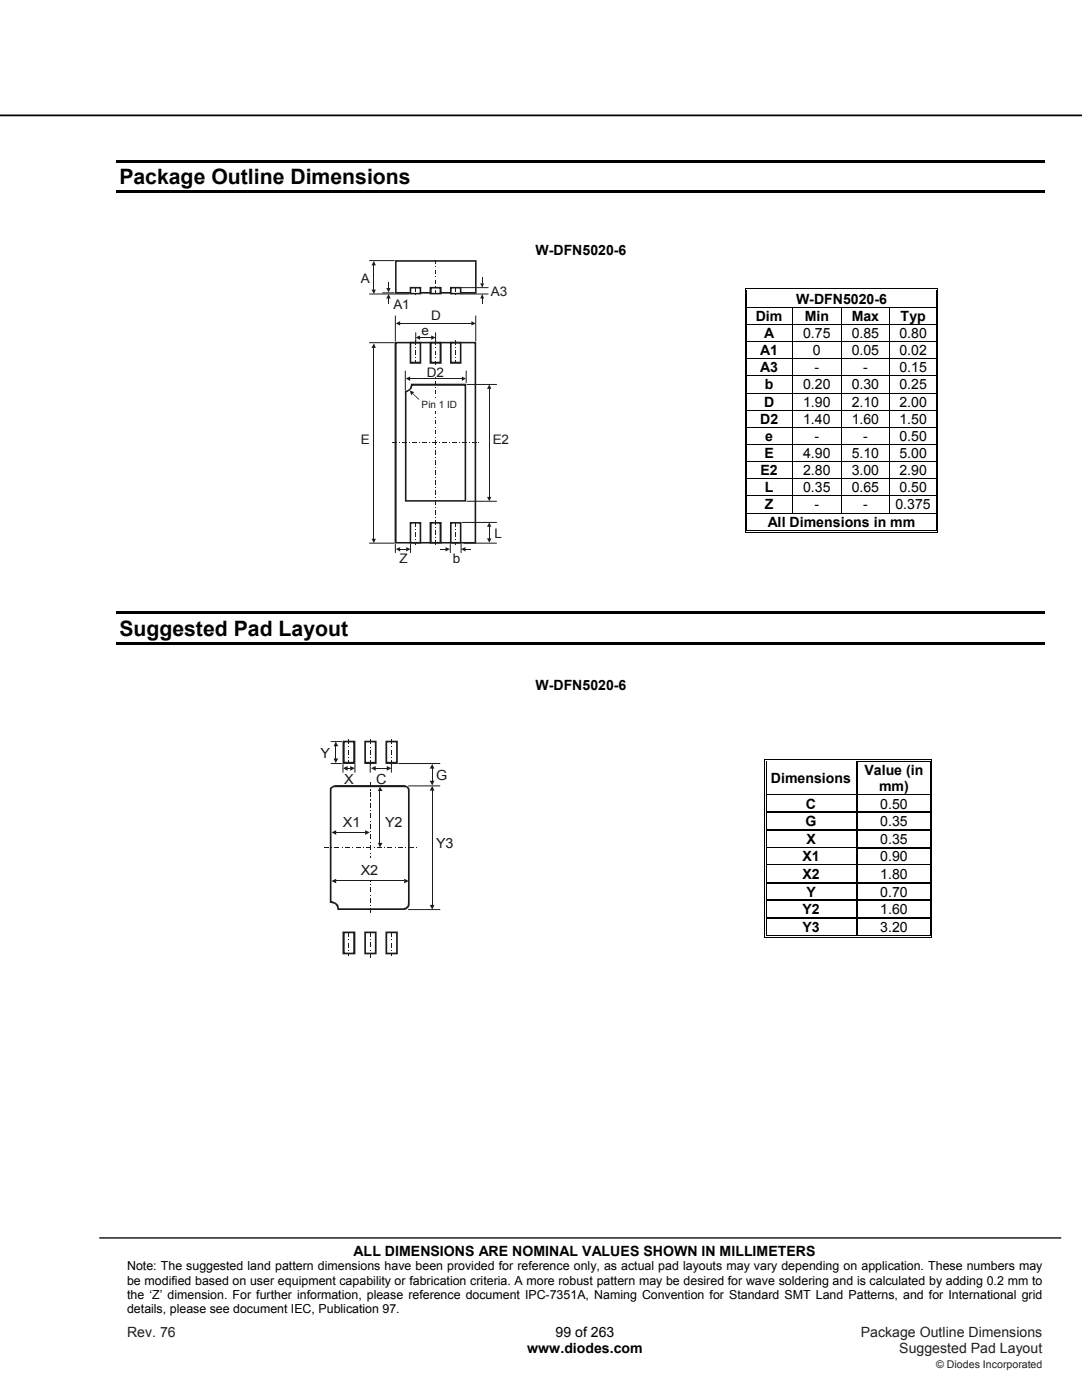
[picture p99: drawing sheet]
<svg xmlns="http://www.w3.org/2000/svg" width="216mm" height="279mm" viewBox="0 0 216 279" stroke-linecap="round" stroke-linejoin="round" font-family="sans-serif">
<defs><g id="words">
<g font-size="4.2">
<text x="23.8" y="36.7">Package Outline Dimensions</text>
<text x="23.8" y="126.8">Suggested Pad Layout</text>
</g>
<g font-size="2.8">
<text x="106.8" y="50.9">W-DFN5020-6</text>
<text x="150.8" y="64">Dim</text>
<text x="158.8" y="60.6">W-DFN5020-6</text>
<text x="160.6" y="64">Min</text>
<text x="169.9" y="64">Max</text>
<text x="179.7" y="64">Typ</text>
<text x="151.7" y="70.9">A1</text>
<text x="152.5" y="67.5">A</text>
<text x="160.3" y="67.5">0.75</text>
<text x="162.2" y="70.9">0</text>
<text x="169.9" y="70.9">0.05</text>
<text x="169.9" y="67.5">0.85</text>
<text x="179.5" y="70.9">0.02</text>
<text x="179.5" y="67.5">0.80</text>
<text x="151.7" y="74.3">A3</text>
<text x="152.6" y="77.7">b</text>
<text x="160.3" y="77.7">0.20</text>
<text x="162.5" y="74.3">-</text>
<text x="169.9" y="77.7">0.30</text>
<text x="172.2" y="74.3">-</text>
<text x="179.5" y="77.7">0.25</text>
<text x="179.5" y="74.3">0.15</text>
<text x="152.5" y="81.2">D</text>
<text x="160.3" y="81.2">1.90</text>
<text x="169.9" y="81.2">2.10</text>
<text x="179.5" y="81.2">2.00</text>
<text x="151.7" y="84.6">D2</text>
<text x="152.7" y="88">e</text>
<text x="160.3" y="84.6">1.40</text>
<text x="162.5" y="88">-</text>
<text x="169.9" y="84.6">1.60</text>
<text x="172.2" y="88">-</text>
<text x="179.5" y="84.6">1.50</text>
<text x="179.5" y="88">0.50</text>
<text x="151.7" y="94.8">E2</text>
<text x="152.5" y="91.4">E</text>
<text x="160.3" y="91.4">4.90</text>
<text x="160.3" y="94.8">2.80</text>
<text x="169.9" y="91.4">5.10</text>
<text x="169.9" y="94.8">3.00</text>
<text x="179.5" y="91.4">5.00</text>
<text x="179.5" y="94.8">2.90</text>
<text x="152.6" y="98.3">L</text>
<text x="152.6" y="101.7">Z</text>
<text x="160.3" y="98.3">0.35</text>
<text x="162.5" y="101.7">-</text>
<text x="169.9" y="98.3">0.65</text>
<text x="172.2" y="101.7">-</text>
<text x="178.7" y="101.7">0.375</text>
<text x="179.5" y="98.3">0.50</text>
<text x="153.2" y="105.1">All Dimensions in mm</text>
<text x="106.8" y="137.7">W-DFN5020-6</text>
<text x="172.5" y="154.6">Value (in</text>
<text x="153.8" y="156.3">Dimensions</text>
<text x="160.8" y="161.4">C</text>
<text x="175.4" y="157.9">mm)</text>
<text x="175.6" y="161.4">0.50</text>
<text x="160.7" y="164.9">G</text>
<text x="175.6" y="164.9">0.35</text>
<text x="160.1" y="171.9">X1</text>
<text x="160.9" y="168.4">X</text>
<text x="175.6" y="168.4">0.35</text>
<text x="175.6" y="171.9">0.90</text>
<text x="160.1" y="175.4">X2</text>
<text x="160.9" y="178.9">Y</text>
<text x="175.6" y="175.4">1.80</text>
<text x="175.6" y="178.9">0.70</text>
<text x="160.1" y="182.4">Y2</text>
<text x="160.1" y="185.9">Y3</text>
<text x="175.6" y="182.4">1.60</text>
<text x="175.6" y="185.9">3.20</text>
<text x="70.6" y="250.6">ALL DIMENSIONS ARE NOMINAL VALUES SHOWN IN MILLIMETERS</text>
<text x="110.9" y="266.8">99 of 263</text>
<text x="105.2" y="270.1">www.diodes.com</text>
</g>
<g font-size="2.8" fill="#1f1a17">
<text x="63.9" y="151.2">Y</text>
<text x="87" y="155.6">G</text>
<text x="68.7" y="156.4">X</text>
<text x="75.1" y="156.4">C</text>
<text x="68.4" y="165">X1</text>
<text x="76.8" y="165">Y2</text>
<text x="87" y="169.3">Y3</text>
<text x="72" y="174.6">X2</text>
</g>
<g font-size="2.8" fill="#231f20">
<text x="25.4" y="266.8">Rev. 76</text>
<text x="171.8" y="266.8">Package Outline Dimensions</text>
<text x="179.5" y="270.1">Suggested Pad Layout</text>
</g>
<g font-size="2.6" fill="#1f1a17">
<text x="72" y="56.5">A</text>
<text x="98" y="59.1">A3</text>
<text x="78.5" y="61.6">A1</text>
<text x="86" y="63.9">D</text>
<text x="84.1" y="66.8">e</text>
<text x="85.2" y="75.1">D2</text>
<text x="72" y="88.5">E</text>
<text x="98.4" y="88.5">E2</text>
<text x="98.7" y="107.4">L</text>
<text x="79.7" y="112.3">Z</text>
<text x="90.3" y="112.3">b</text>
</g>
<g font-size="2.5">
<text x="25.4" y="253.5">Note: The suggested land pattern dimensions have been provided for reference only, as actual pad layouts may vary depending on application. These numbers may</text>
<text x="25.4" y="256.4">be modified based on user equipment capability or fabrication criteria. A more robust pattern may be desired for wave soldering and is calculated by adding 0.2 mm to</text>
<text x="25.4" y="259.2">the ‘Z’ dimension. For further information, please reference document IPC-7351A, Naming Convention for Standard SMT Land Patterns, and for International grid</text>
<text x="25.4" y="262.1">details, please see document IEC, Publication 97.</text>
</g>
<text font-size="2.1" fill="#231f20" x="186.8" y="273">© Diodes Incorporated</text>
<text font-size="2" fill="#1f1a17" x="84.1" y="81.4">Pin 1 ID</text>
</g></defs>
<path d="M0 23h215.9" fill="none" stroke="#000" stroke-width=".35"/>
<path d="M19.9 247.1h191.8" fill="none" stroke="#000" stroke-width=".26"/>
<path d="M23.3 31.9h185.2v.5h-185.2zM23.3 38h185.2v.5h-185.2z" fill="#000"/>
<g fill="#fff">
<path d="M149.1 58h37.6v3.3h-37.6z"/>
<path d="M149.6 58h36.7v3.3h-36.7z"/>
</g>
<path d="M148.6 57.5h.2v.5h-.2zM148.6 57.5h.5v.2h-.5zM148.9 57.8h.2v.2h-.2z" fill="#000"/>
<path d="M149.1 57.6h37.6M149.1 57.9h37.6" fill="none" stroke="#000" stroke-width=".2"/>
<path d="M149.1 58h37.6z" fill="#fff"/>
<path d="M186.7 57.5h.5v.2h-.5zM186.7 57.8h.2v.2h-.2zM187 57.5h.2v.5h-.2z" fill="#000"/>
<path d="M148.7 58v3.3M149 58v3.3M186.8 58v3.3M187.1 58v3.3" fill="none" stroke="#000" stroke-width=".2"/>
<g fill="#fff">
<path d="M149.1 61.4h8.9v3.3h-8.9z"/>
<path d="M149.6 61.4h7.8v3.3h-7.8z"/>
<path d="M158.2 61.4h9.6v3.3h-9.6z"/>
<path d="M158.8 61.4h8.4v3.3h-8.4z"/>
<path d="M168 61.4h9.4v3.3h-9.4z"/>
<path d="M168.6 61.4h8.1v3.3h-8.1z"/>
</g>
<path d="M148.6 61.3h.2v.1h-.2zM148.9 61.3h.2v.1h-.2zM186.7 61.3h.2v.1h-.2zM187 61.3h.2v.1h-.2z" fill="#000"/>
<path d="M148.7 61.4v3.3M149 61.4v3.3M149.1 61.3h37.6M158.1 61.4v3.3M167.9 61.4v3.3M177.4 61.4v3.3M186.8 61.4v3.3M187.1 61.4v3.3" fill="none" stroke="#000" stroke-width=".2"/>
<g fill="#fff">
<path d="M149.1 64.9h8.9v3.2h-8.9z"/>
<path d="M149.6 64.9h7.8v3.2h-7.8z"/>
<path d="M158.2 64.9h9.6v3.2h-9.6z"/>
<path d="M158.8 64.9h8.4v3.2h-8.4z"/>
<path d="M168 64.9h9.4v3.2h-9.4z"/>
<path d="M168.6 64.9h8.1v3.2h-8.1z"/>
</g>
<path d="M148.6 64.7h.2v.2h-.2zM148.6 68.1h.2v.2h-.2zM148.6 71.5h.2v.2h-.2zM148.9 64.7h.2v.2h-.2zM148.9 68.1h.2v.2h-.2zM148.9 71.5h.2v.2h-.2zM186.7 64.7h.2v.2h-.2zM186.7 68.1h.2v.2h-.2zM186.7 71.5h.2v.2h-.2zM187 64.7h.2v.2h-.2zM187 68.1h.2v.2h-.2zM187 71.5h.2v.2h-.2z" fill="#000"/>
<g fill="none" stroke="#000" stroke-width=".2">
<path d="M148.7 64.9v3.2M148.7 68.3v3.2M148.7 71.7v3.3M149 64.9v3.2M149 68.3v3.2M149 71.7v3.3M149.1 64.8h37.6M149.1 68.2h37.6M149.1 71.6h37.6M158.1 64.9v3.2M158.1 68.3v3.2M158.1 71.7v3.3"/>
<path d="M167.9 64.9v3.2M167.9 68.3v3.2M167.9 71.7v3.3M177.4 64.9v3.2M177.4 68.3v3.2M177.4 71.7v3.3M186.8 64.9v3.2M186.8 68.3v3.2M186.8 71.7v3.3M187.1 64.9v3.2M187.1 68.3v3.2M187.1 71.7v3.3"/>
</g>
<g fill="#fff">
<path d="M149.1 75.1h8.9v3.3h-8.9z"/>
<path d="M149.6 75.1h7.8v3.3h-7.8z"/>
<path d="M158.2 75.1h9.6v3.3h-9.6z"/>
<path d="M158.8 75.1h8.4v3.3h-8.4z"/>
<path d="M168 75.1h9.4v3.3h-9.4z"/>
<path d="M168.6 75.1h8.1v3.3h-8.1z"/>
</g>
<path d="M148.6 75h.2v.1h-.2zM148.9 75h.2v.1h-.2zM186.7 75h.2v.1h-.2zM187 75h.2v.1h-.2z" fill="#000"/>
<path d="M148.7 75.1v3.3M149 75.1v3.3M149.1 75h37.6M158.1 75.1v3.3M167.9 75.1v3.3M177.4 75.1v3.3M186.8 75.1v3.3M187.1 75.1v3.3" fill="none" stroke="#000" stroke-width=".2"/>
<g fill="#fff">
<path d="M149.1 78.5h8.9v3.3h-8.9z"/>
<path d="M149.6 78.5h7.8v3.3h-7.8z"/>
<path d="M158.2 78.5h9.6v3.3h-9.6z"/>
<path d="M158.8 78.5h8.4v3.3h-8.4z"/>
<path d="M168 78.5h9.4v3.3h-9.4z"/>
<path d="M168.6 78.5h8.1v3.3h-8.1z"/>
</g>
<g fill="#000">
<path d="M148.6 78.4h.2v.1h-.2zM148.9 78.4h.2v.1h-.2zM186.7 78.4h.2v.1h-.2zM187 78.4h.2v.1h-.2zM148.6 81.8h.2v.2h-.2zM148.6 85.2h.2v.2h-.2zM148.6 88.6h.2v.2h-.2zM148.6 92.1h.2v.1h-.2zM148.6 95.5h.2v.1h-.2zM148.6 98.9h.2v.2h-.2zM148.9 81.8h.2v.2h-.2zM148.9 85.2h.2v.2h-.2z"/>
<path d="M148.9 88.6h.2v.2h-.2zM148.9 92.1h.2v.1h-.2zM148.9 95.5h.2v.1h-.2zM148.9 98.9h.2v.2h-.2zM186.7 81.8h.2v.2h-.2zM186.7 85.2h.2v.2h-.2zM186.7 88.6h.2v.2h-.2zM186.7 92.1h.2v.1h-.2zM186.7 95.5h.2v.1h-.2zM186.7 98.9h.2v.2h-.2zM187 81.8h.2v.2h-.2zM187 85.2h.2v.2h-.2z"/>
<path d="M187 88.6h.2v.2h-.2zM187 92.1h.2v.1h-.2zM187 95.5h.2v.1h-.2zM187 98.9h.2v.2h-.2zM148.6 102.3h.2v.2h-.2zM148.6 106.1h.5v.2h-.5zM148.9 102.3h.2v.2h-.2zM148.9 105.7h.2v.2h-.2zM186.7 102.3h.2v.2h-.2zM186.7 106.1h.5v.2h-.5zM186.7 105.7h.2v.2h-.2zM187 102.3h.2v.2h-.2z"/>
<path d="M187 105.7h.2v.6h-.2zM23.3 122h185.2v.5h-185.2zM23.3 128.1h185.2v.5h-185.2z"/>
</g>
<g fill="none" stroke="#000" stroke-width=".2">
<path d="M148.7 78.5v3.3M149 78.5v3.3M149.1 78.4h37.6M158.1 78.5v3.3M167.9 78.5v3.3M177.4 78.5v3.3M186.8 78.5v3.3M187.1 78.5v3.3M148.7 82v3.2M148.7 85.4v3.2M148.7 88.8v3.3M148.7 92.2v3.3"/>
<path d="M148.7 95.6v3.3M148.7 99.1v3.2M149 82v3.2M149 85.4v3.2M149 88.8v3.3M149 92.2v3.3M149 95.6v3.3M149 99.1v3.2M149.1 81.9h37.6M149.1 85.3h37.6M149.1 88.7h37.6M149.1 92.1h37.6"/>
<path d="M149.1 95.5h37.6M149.1 99h37.6M158.1 82v3.2M158.1 85.4v3.2M158.1 88.8v3.3M158.1 92.2v3.3M158.1 95.6v3.3M158.1 99.1v3.2M167.9 82v3.2M167.9 85.4v3.2M167.9 88.8v3.3M167.9 92.2v3.3"/>
<path d="M167.9 95.6v3.3M167.9 99.1v3.2M177.4 82v3.2M177.4 85.4v3.2M177.4 88.8v3.3M177.4 92.2v3.3M177.4 95.6v3.3M177.4 99.1v3.2M186.8 82v3.2M186.8 85.4v3.2M186.8 88.8v3.3M186.8 92.2v3.3"/>
<path d="M186.8 95.6v3.3M186.8 99.1v3.2M187.1 82v3.2M187.1 85.4v3.2M187.1 88.8v3.3M187.1 92.2v3.3M187.1 95.6v3.3M187.1 99.1v3.2M148.7 102.5v3.8M149 102.5v3.2M149.1 102.4h37.6M149.1 106.2h37.6"/>
<path d="M149.1 105.8h37.6M186.8 102.5v3.2M187.1 102.5v3.2"/>
</g>
<g fill="#fff">
<path d="M153 152h17.9v6.5h-17.9z"/>
<path d="M153.4 153.6h16.9v3.3h-16.9z"/>
</g>
<path d="M152.4 151.5h.2v.5h-.2zM152.4 151.5h.6v.2h-.6zM152.8 151.8h.2v.2h-.2z" fill="#000"/>
<path d="M153 151.6h17.9M153 151.9h17.9" fill="none" stroke="#000" stroke-width=".2"/>
<path d="M153 152h17.9z" fill="#fff"/>
<path d="M170.9 152h.3zM170.9 151.5h.5v.2h-.5zM170.9 151.8h.5v.2h-.5zM185.5 151.5h.5v.2h-.5zM185.5 151.8h.2v.2h-.2zM185.8 151.5h.2v.5h-.2z" fill="#000"/>
<path d="M152.5 152v6.5M152.9 152v6.5M171.4 151.6h14.1M171.4 151.9h14.1M185.6 152v6.5M185.9 152v6.5" fill="none" stroke="#000" stroke-width=".2"/>
<path d="M171 152v6.5" fill="none" stroke="#000" stroke-width=".25"/>
<g fill="#fff">
<path d="M153 158.8h17.9v3.2h-17.9z"/>
<path d="M153.4 158.8h16.9v3.2h-16.9z"/>
<path d="M171.2 158.8h14.3v3.2h-14.3z"/>
<path d="M171.7 158.8h13.3v3.2h-13.3z"/>
</g>
<path d="M152.4 158.5h.2v.3h-.2zM152.8 158.5h.2v.3h-.2z" fill="#000"/>
<path d="M153 158.6h17.9" fill="none" stroke="#000" stroke-width=".25"/>
<path d="M153 158.8h17.9z" fill="#fff"/>
<path d="M170.9 158.5h.3v.3h-.3z" fill="#000"/>
<path d="M171.2 158.6h14.3" fill="none" stroke="#000" stroke-width=".25"/>
<path d="M171.2 158.8h14.3z" fill="#fff"/>
<path d="M185.5 158.5h.2v.3h-.2zM185.8 158.5h.2v.3h-.2z" fill="#000"/>
<path d="M152.5 158.8v3.2M152.9 158.8v3.2M185.6 158.8v3.2M185.9 158.8v3.2" fill="none" stroke="#000" stroke-width=".2"/>
<path d="M171 158.8v3.2" fill="none" stroke="#000" stroke-width=".25"/>
<g fill="#fff">
<path d="M153 162.3h17.9v3.2h-17.9z"/>
<path d="M153.4 162.3h16.9v3.2h-16.9z"/>
<path d="M171.2 162.3h14.3v3.2h-14.3z"/>
<path d="M171.7 162.3h13.3v3.2h-13.3z"/>
</g>
<path d="M152.4 162h.2v.3h-.2zM152.8 162h.2v.3h-.2z" fill="#000"/>
<path d="M153 162.1h17.9" fill="none" stroke="#000" stroke-width=".25"/>
<path d="M153 162.3h17.9z" fill="#fff"/>
<path d="M170.9 162h.3v.3h-.3z" fill="#000"/>
<path d="M171.2 162.1h14.3" fill="none" stroke="#000" stroke-width=".25"/>
<path d="M171.2 162.3h14.3z" fill="#fff"/>
<path d="M152.4 165.5h.2v.3h-.2zM152.8 165.5h.2v.3h-.2zM170.9 165.5h.3v.3h-.3zM185.5 162h.2v.3h-.2zM185.5 165.5h.2v.3h-.2zM185.8 162h.2v.3h-.2zM185.8 165.5h.2v.3h-.2z" fill="#000"/>
<path d="M152.5 162.3v3.2M152.5 165.8v3.2M152.9 162.3v3.2M152.9 165.8v3.2M185.6 162.3v3.2M185.6 165.8v3.2M185.9 162.3v3.2M185.9 165.8v3.2" fill="none" stroke="#000" stroke-width=".2"/>
<path d="M153 165.7h17.9M171 162.3v3.2M171 165.8v3.2M171.2 165.7h14.3" fill="none" stroke="#000" stroke-width=".25"/>
<g fill="#fff">
<path d="M153 169.3h17.9v3.3h-17.9z"/>
<path d="M153.4 169.3h16.9v3.3h-16.9z"/>
</g>
<path d="M152.4 169h.2v.3h-.2zM152.8 169h.2v.3h-.2z" fill="#000"/>
<path d="M153 169.2h17.9" fill="none" stroke="#000" stroke-width=".25"/>
<path d="M153 169.3h17.9z" fill="#fff"/>
<path d="M170.9 169h.3v.3h-.3zM185.5 169h.2v.3h-.2zM185.8 169h.2v.3h-.2z" fill="#000"/>
<path d="M171 169.3v3.3M171.2 169.2h14.3" fill="none" stroke="#000" stroke-width=".25"/>
<path d="M152.5 169.3v3.3M152.9 169.3v3.3M185.6 169.3v3.3M185.9 169.3v3.3" fill="none" stroke="#000" stroke-width=".2"/>
<g fill="#fff">
<path d="M153 172.8h17.9v3.3h-17.9z"/>
<path d="M153.4 172.8h16.9v3.3h-16.9z"/>
<path d="M171.2 172.8h14.3v3.3h-14.3z"/>
<path d="M171.7 172.8h13.3v3.3h-13.3z"/>
</g>
<path d="M152.4 172.6h.2v.2h-.2zM152.8 172.6h.2v.2h-.2z" fill="#000"/>
<path d="M153 172.7h17.9" fill="none" stroke="#000" stroke-width=".25"/>
<path d="M153 172.8h17.9z" fill="#fff"/>
<path d="M170.9 172.6h.3v.2h-.3z" fill="#000"/>
<path d="M171.2 172.7h14.3" fill="none" stroke="#000" stroke-width=".25"/>
<path d="M171.2 172.8h14.3z" fill="#fff"/>
<g fill="#000">
<path d="M152.4 176.1h.2v.2h-.2zM152.4 179.6h.2v.2h-.2zM152.8 176.1h.2v.2h-.2zM152.8 179.6h.2v.2h-.2zM170.9 176.1h.3v.2h-.3zM170.9 179.6h.3v.2h-.3zM185.5 172.6h.2v.2h-.2zM185.5 176.1h.2v.2h-.2zM185.5 179.6h.2v.2h-.2zM185.8 172.6h.2v.2h-.2zM185.8 176.1h.2v.2h-.2zM185.8 179.6h.2v.2h-.2z"/>
<path d="M152.4 183.1h.2v.2h-.2zM152.4 186.9h.6v.2h-.6zM152.8 183.1h.2v.2h-.2zM152.8 186.6h.2v.2h-.2zM170.9 183.1h.3v.2h-.3zM170.9 186.6h.5v.2h-.5zM185.5 183.1h.2v.2h-.2zM185.5 186.9h.5v.2h-.5zM185.5 186.6h.2v.2h-.2zM185.8 183.1h.2v.2h-.2zM185.8 186.6h.2v.5h-.2z"/>
</g>
<g fill="none" stroke="#000" stroke-width=".2">
<path d="M152.5 172.8v3.3M152.5 176.3v3.3M152.5 179.8v3.3M152.9 172.8v3.3M152.9 176.3v3.3M152.9 179.8v3.3M185.6 172.8v3.3M185.6 176.3v3.3M185.6 179.8v3.3M185.9 172.8v3.3M185.9 176.3v3.3M185.9 179.8v3.3"/>
<path d="M152.5 183.3v3.8M152.9 183.3v3.3M153 187h32.5M153 186.7h17.9M171.4 186.7h14.1M185.6 183.3v3.3M185.9 183.3v3.3"/>
</g>
<path d="M153 176.2h17.9M153 179.7h17.9M171 172.8v3.3M171 176.3v3.3M171 179.8v3.3M171.2 176.2h14.3M171.2 179.7h14.3M153 183.2h17.9M171 183.3v3.3M171.2 183.2h14.3" fill="none" stroke="#000" stroke-width=".25"/>
<g fill="#1f1a17">
<path d="M86.8 68h.2v.8h-.2z"/>
<path d="M86.8 69.3h.2v.2h-.2z"/>
<path d="M86.8 70h.2v.8h-.2z"/>
<path d="M86.8 71.3h.2v.2h-.2z"/>
<path d="M86.8 72h.2v.7h-.2z"/>
<path d="M86.8 73.3h.2v.2h-.2z"/>
<path d="M86.8 74h.2v.7h-.2z"/>
<path d="M86.8 75.3h.2v.2h-.2z"/>
<path d="M86.8 75.9h.2v.8h-.2z"/>
<path d="M86.8 77.3h.2v.1h-.2z"/>
<path d="M86.8 77.9h.2v.8h-.2z"/>
<path d="M86.8 79.3h.2v.1h-.2z"/>
<path d="M86.8 79.9h.2v.8h-.2z"/>
<path d="M86.8 81.3h.2v.1h-.2z"/>
<path d="M86.8 81.9h.2v.8h-.2z"/>
<path d="M86.8 83.3h.2v.1h-.2z"/>
<path d="M86.8 83.9h.2v.8h-.2z"/>
<path d="M86.8 85.2h.2v.2h-.2z"/>
<path d="M86.8 85.9h.2v.8h-.2z"/>
<path d="M86.8 87.2h.2v.2h-.2z"/>
<path d="M86.8 87.9h.2v.8h-.2z"/>
<path d="M86.8 89.2h.2v.2h-.2z"/>
<path d="M86.8 89.9h.2v.8h-.2z"/>
<path d="M86.8 91.2h.2v.2h-.2z"/>
<path d="M86.8 91.8h.2v.8h-.2z"/>
<path d="M86.8 93.2h.2v.2h-.2z"/>
<path d="M86.8 93.8h.2v.8h-.2z"/>
<path d="M86.8 95.2h.2v.2h-.2z"/>
<path d="M86.8 95.8h.2v.8h-.2z"/>
<path d="M86.8 97.2h.2v.1h-.2z"/>
<path d="M86.8 97.8h.2v.9h-.2z"/>
<path d="M86.8 99.2h.2v.1h-.2z"/>
<path d="M86.8 99.8h.2v.9h-.2z"/>
<path d="M86.8 101.2h.2v.1h-.2z"/>
<path d="M86.8 101.8h.2v.9h-.2z"/>
<path d="M86.8 103.1h.2v.2h-.2z"/>
<path d="M86.8 103.8h.2v.8h-.2z"/>
<path d="M86.8 105.1h.2v.2h-.2z"/>
<path d="M86.8 105.8h.2v.8h-.2z"/>
<path d="M86.8 107.1h.2v.2h-.2z"/>
<path d="M86.8 107.8h.2v.8h-.2z"/>
<path d="M78.3 88.3h.8v.1h-.8z"/>
<path d="M79.6 88.3h.2v.1h-.2z"/>
<path d="M80.2 88.3h.9v.1h-.9z"/>
<path d="M81.6 88.3h.1v.1h-.1z"/>
<path d="M82.2 88.3h.9v.1h-.9z"/>
<path d="M83.6 88.3h.1v.1h-.1z"/>
<path d="M84.2 88.3h.9v.1h-.9z"/>
<path d="M85.6 88.3h.1v.1h-.1z"/>
<path d="M86.2 88.3h.9v.1h-.9z"/>
<path d="M87.5 88.3h.2v.1h-.2z"/>
<path d="M88.2 88.3h.9v.1h-.9z"/>
<path d="M89.5 88.3h.2v.1h-.2z"/>
<path d="M90.2 88.3h.9v.1h-.9z"/>
<path d="M91.5 88.3h.2v.1h-.2z"/>
<path d="M92.2 88.3h.8v.1h-.8z"/>
<path d="M93.5 88.3h.2v.1h-.2z"/>
<path d="M94.1 88.3h.9v.1h-.9z"/>
<path d="M95.5 88.3l.1 .1z"/>
<path d="M82.9 104.3h.1v.8h-.1z"/>
<path d="M82.9 105.6h.1v.2h-.1z"/>
<path d="M82.9 106.3h.1v.8h-.1z"/>
<path d="M82.9 107.6h.1v.2h-.1z"/>
<path d="M82.9 108.2h.1v.5h-.1z"/>
<path d="M90.8 104.3h.2v.8h-.2z"/>
<path d="M90.8 105.6h.2v.2h-.2z"/>
<path d="M90.8 106.3h.2v.8h-.2z"/>
<path d="M90.8 107.6h.2v.2h-.2z"/>
<path d="M90.8 108.2h.2v.5h-.2z"/>
<path d="M79 108.2h15.9v.3h-15.9zM94.9 108.3h.1v.2h-.1zM94.7 68.4h.3v39.9h-.3zM94.9 68.2h.1v.2h-.1zM79 68.2h15.9v.3h-15.9zM78.7 68.2h.3v.2h-.3zM78.7 68.4h.4v39.9h-.4zM78.7 108.3h.3v.2h-.3z"/>
<path d="M81.9 108.2h2v.3h-2zM83.9 108.3h.2v.2h-.2zM83.7 104.3h.4v4h-.4zM83.9 104.2h.2v.1h-.2zM81.9 104.2h2v.3h-2zM81.7 104.2h.2v.1h-.2zM81.7 104.3h.4v4h-.4zM81.7 108.3h.2v.2h-.2z"/>
<path d="M85.9 108.2h2v.3h-2zM87.9 108.3h.2v.2h-.2zM87.7 104.3h.4v4h-.4zM87.9 104.2h.2v.1h-.2zM85.9 104.2h2v.3h-2zM85.7 104.2h.2v.1h-.2zM85.7 104.3h.4v4h-.4zM85.7 108.3h.2v.2h-.2z"/>
<path d="M89.9 108.2h2v.3h-2zM91.9 108.3h.2v.2h-.2zM91.8 104.3h.3v4h-.3zM91.9 104.2h.2v.1h-.2zM89.9 104.2h2v.3h-2zM89.8 104.2h.1v.1h-.1zM89.8 104.3h.3v4h-.3zM89.8 108.3h.1v.2h-.1z"/>
<path d="M81 77.9v.4zM81 77.9v.2zM81 77.9h.3l.1 .3-.4 .1zM81.3 77.9l.2-.1 .2 .2-.3 .2zM81.5 77.8l.1 .1zM82 76.7l.3 .1-.2 .7-.4 .5-.2-.2 .3-.4zM82 76.6h.1v.1h-.1zM82.1 76.6h10.8v.4h-10.8zM92.9 76.6h.1v.1h-.1zM92.7 76.7h.3v23.3h-.3zM92.9 100h.1v.1h-.1zM81 99.8h11.9v.3h-11.9zM80.8 100h.2v.1h-.2zM80.8 78.1h.3v21.9h-.3zM80.8 77.9h.2v.2h-.2z"/>
<path d="M79 58.3h15.9v.3h-15.9zM94.9 58.4h.2v.2h-.2zM94.8 52.1h.3v6.3h-.3zM94.9 51.9h.2v.2h-.2zM79 51.9h15.9v.3h-15.9zM78.8 51.9h.2v.2h-.2zM78.8 52.1h.3v6.3h-.3zM78.8 58.4h.2v.2h-.2z"/>
</g>
<path d="M81.9 57.4h2v1.2h-2z" fill="#fff"/>
<g fill="#1f1a17">
<path d="M82.9 57.3h.1v.8h-.1z"/>
<path d="M82.9 58.6h.1v.2h-.1z"/>
<path d="M81.9 58.4h2v.4h-2zM83.9 58.6h.2v.2h-.2zM83.7 57.4h.4v1.2h-.4zM83.9 57.3h.2v.1h-.2zM81.9 57.3h2v.3h-2zM81.7 57.3h.2v.1h-.2zM81.7 57.4h.4v1.2h-.4zM81.7 58.6h.2v.2h-.2z"/>
</g>
<path d="M85.9 57.4h2v1.2h-2z" fill="#fff"/>
<g fill="#1f1a17">
<path d="M86.8 51.9h.2v.8h-.2z"/>
<path d="M86.8 53.2h.2v.1h-.2z"/>
<path d="M86.8 53.9h.2v.8h-.2z"/>
<path d="M86.8 55.2h.2v.1h-.2z"/>
<path d="M86.8 55.9h.2v.8h-.2z"/>
<path d="M86.8 57.2h.2v.1h-.2z"/>
<path d="M86.8 57.9h.2v.8h-.2z"/>
<path d="M85.9 58.4h2v.4h-2zM87.9 58.6h.2v.2h-.2zM87.7 57.4h.4v1.2h-.4zM87.9 57.3h.2v.1h-.2zM85.9 57.3h2v.3h-2zM85.7 57.3h.2v.1h-.2zM85.7 57.4h.4v1.2h-.4zM85.7 58.6h.2v.2h-.2z"/>
</g>
<path d="M89.9 57.4h2v1.2h-2z" fill="#fff"/>
<g fill="#1f1a17">
<path d="M90.8 57.3h.2v.8h-.2z"/>
<path d="M90.8 58.6h.2v.2h-.2z"/>
<path d="M89.9 58.4h2v.4h-2zM91.9 58.6h.2v.2h-.2zM91.8 57.4h.3v1.2h-.3zM91.9 57.3h.2v.1h-.2zM89.9 57.3h2v.3h-2zM89.8 57.3h.1v.1h-.1zM89.8 57.4h.3v1.2h-.3zM89.8 58.6h.1v.2h-.1z"/>
</g>
<path d="M73.7 58.7h7.9M73.7 52h5M76.3 58.4h2.4" fill="none" stroke="#1f1a17" stroke-width=".2"/>
<g fill="#1f1a17">
<path d="M77.5 56.4h.1v1.1h-.1z"/>
<path d="M77.5 59.6h.1v1.1h-.1z"/>
</g>
<g fill="#1f1a17">
<path d="M77.1 57.5h.8l-.3 .9z"/>
<path d="M77.6 58.7l.3 .9h-.8z"/>
<path d="M74.6 52.1l.4 .9h-.9z"/>
</g>
<path d="M74.6 53v4.8" fill="none" stroke="#1f1a17" stroke-width=".2"/>
<path d="M74.1 57.8h.9l-.4 .9z" fill="#1f1a17"/>
<path d="M92.1 58.7h5.3M92.1 57.4h5.3" fill="none" stroke="#1f1a17" stroke-width=".2"/>
<g fill="#1f1a17">
<path d="M96.1 55.4h.2v1.1h-.2z"/>
<path d="M96.1 59.6h.2v1.1h-.2z"/>
</g>
<g fill="#1f1a17">
<path d="M95.8 56.5h.8l-.4 .9z"/>
<path d="M96.2 58.7l.4 .9h-.8z"/>
</g>
<path d="M78.9 63.1v5" fill="none" stroke="#1f1a17" stroke-width=".2"/>
<g fill="#1f1a17">
<path d="M82.9 67.9h.1v.9h-.1z"/>
<path d="M82.9 69.3h.1v.1h-.1z"/>
<path d="M82.9 69.9h.1v.9h-.1z"/>
<path d="M82.9 71.2h.1v.2h-.1z"/>
<path d="M82.9 72h.1v.4h-.1z"/>
<path d="M90.8 67.9h.2v.9h-.2z"/>
<path d="M90.8 69.3h.2v.1h-.2z"/>
<path d="M90.8 69.9h.2v.9h-.2z"/>
<path d="M90.8 71.2h.2v.2h-.2z"/>
<path d="M90.8 72h.2v.4h-.2z"/>
<path d="M81.9 72.2h2v.4h-2zM83.9 72.4h.2v.2h-.2zM83.7 68.4h.4v4h-.4zM83.9 68.2h.2v.2h-.2zM81.9 68.2h2v.3h-2zM81.7 68.2h.2v.2h-.2zM81.7 68.4h.4v4h-.4zM81.7 72.4h.2v.2h-.2z"/>
<path d="M85.9 72.2h2v.4h-2zM87.9 72.4h.2v.2h-.2zM87.7 68.4h.4v4h-.4zM87.9 68.2h.2v.2h-.2zM85.9 68.2h2v.3h-2zM85.7 68.2h.2v.2h-.2zM85.7 68.4h.4v4h-.4zM85.7 72.4h.2v.2h-.2z"/>
<path d="M89.9 72.2h2v.4h-2zM91.9 72.4h.2v.2h-.2zM91.8 68.4h.3v4h-.3zM91.9 68.2h.2v.2h-.2zM89.9 68.2h2v.3h-2zM89.8 68.2h.1v.2h-.1zM89.8 68.4h.3v4h-.3zM89.8 72.4h.1v.2h-.1z"/>
</g>
<path d="M83 66.4v1.7M86.9 66.4v1.7" fill="none" stroke="#1f1a17" stroke-width=".2"/>
<path d="M83 67.4l.8-.4v.8z" fill="#1f1a17"/>
<path d="M83.8 67.4h2.2" fill="none" stroke="#1f1a17" stroke-width=".2"/>
<g fill="#1f1a17">
<path d="M86 67l.9 .4-.9 .4z"/>
<path d="M79 64.6l.8-.5v.9z"/>
</g>
<path d="M79.8 64.6h14.3" fill="none" stroke="#1f1a17" stroke-width=".2"/>
<path d="M94.1 64.1l.8 .5-.8 .4z" fill="#1f1a17"/>
<path d="M73.7 68.4h5M94.9 63.1v5M73.7 108.4h5" fill="none" stroke="#1f1a17" stroke-width=".2"/>
<path d="M74.6 68.5l.4 .9h-.9z" fill="#1f1a17"/>
<path d="M74.6 69.3v38.3" fill="none" stroke="#1f1a17" stroke-width=".2"/>
<path d="M74.1 107.5h.9l-.4 .9z" fill="#1f1a17"/>
<path d="M80.9 74v3.9M93 74v2.3" fill="none" stroke="#1f1a17" stroke-width=".2"/>
<path d="M81 75.5l.8-.4v.9z" fill="#1f1a17"/>
<path d="M81.7 75.5h10.5" fill="none" stroke="#1f1a17" stroke-width=".2"/>
<path d="M92.2 75.1l.8 .4-.8 .5z" fill="#1f1a17"/>
<path d="M86.6 72.9h.6v2.2h-.6z" fill="#fff"/>
<path d="M93.2 76.7h5.9M93.2 100h5.9" fill="none" stroke="#1f1a17" stroke-width=".2"/>
<path d="M97.6 76.7l.4 .9h-.8z" fill="#1f1a17"/>
<path d="M97.6 77.6v21.6" fill="none" stroke="#1f1a17" stroke-width=".2"/>
<path d="M97.2 99.2h.8l-.4 .8z" fill="#1f1a17"/>
<path d="M92.2 104.3h6.9M92.6 108.4h6.5" fill="none" stroke="#1f1a17" stroke-width=".2"/>
<path d="M97.6 104.3l.4 .8h-.8z" fill="#1f1a17"/>
<path d="M97.6 105.1v2.3" fill="none" stroke="#1f1a17" stroke-width=".2"/>
<path d="M97.2 107.4h.8l-.4 .9z" fill="#1f1a17"/>
<path d="M78.9 108.6v1.7M81.9 108.6v1.7" fill="none" stroke="#1f1a17" stroke-width=".2"/>
<g fill="#1f1a17">
<path d="M79 109.6l.8-.4v.9z"/>
<path d="M81 109.2l.9 .4-.9 .5z"/>
</g>
<path d="M79.8 109.5h1.2v.2h-1.2z" fill="#1f1a17"/>
<path d="M89.9 108.6v1.7M92 108.6v1.7" fill="none" stroke="#1f1a17" stroke-width=".2"/>
<g fill="#1f1a17">
<path d="M92 109.6l.9-.4v.9z"/>
<path d="M88.9 109.2l.9 .4-.9 .5z"/>
</g>
<g fill="#1f1a17">
<path d="M92.9 109.5h1v.2h-1z"/>
<path d="M87.9 109.5h1v.2h-1z"/>
</g>
<path d="M86.6 79.6h.6v2.4h-.6z" fill="#fff"/>
<g fill="#1f1a17">
<path d="M82.4 78.5l1.3 1.2-.2 .1-1.2-1.2z"/>
<path d="M73.8 156.1h.2v.8h-.2z"/>
<path d="M73.8 157.4h.2v.3h-.2z"/>
<path d="M73.8 158.2h.2v.8h-.2z"/>
<path d="M73.8 159.5h.2v.3h-.2z"/>
<path d="M73.8 160.3h.2v.8h-.2z"/>
<path d="M73.8 161.7h.2v.2h-.2z"/>
<path d="M73.8 162.4h.2v.8h-.2z"/>
<path d="M73.8 163.8h.2v.2h-.2z"/>
<path d="M73.8 164.5h.2v.9h-.2z"/>
<path d="M73.8 165.9h.2v.2h-.2z"/>
<path d="M73.8 166.6h.2v.8h-.2z"/>
<path d="M73.8 168h.2v.2h-.2z"/>
<path d="M73.8 168.7h.2v.9h-.2z"/>
<path d="M73.8 170.2h.2v.1h-.2z"/>
<path d="M73.8 170.8h.2v.9h-.2z"/>
<path d="M73.8 172.3h.2v.1h-.2z"/>
<path d="M73.8 172.9h.2v.9h-.2z"/>
<path d="M73.8 174.4h.2v.1h-.2z"/>
<path d="M73.8 175h.2v.9h-.2z"/>
<path d="M73.8 176.5h.2v.1h-.2z"/>
<path d="M73.8 177.1h.2v.9h-.2z"/>
<path d="M73.8 178.6h.2v.2h-.2z"/>
<path d="M73.8 179.3h.2v.8h-.2z"/>
<path d="M73.8 180.7h.2v.1h-.2z"/>
<path d="M73.8 181.4h.2v.8h-.2z"/>
<path d="M64.7 169.1h.9v.1h-.9z"/>
<path d="M66.1 169.1h.1v.1h-.1z"/>
<path d="M66.7 169.1h1v.1h-1z"/>
<path d="M68.2 169.1h.1v.1h-.1z"/>
<path d="M68.9 169.1h.9v.1h-.9z"/>
<path d="M70.3 169.1h.2v.1h-.2z"/>
<path d="M71 169.1h.9v.1h-.9z"/>
<path d="M72.4 169.1h.2v.1h-.2z"/>
<path d="M73.1 169.1h.9v.1h-.9z"/>
<path d="M74.5 169.1h.2v.1h-.2z"/>
<path d="M75.2 169.1h1v.1h-1z"/>
<path d="M76.7 169.1h.1v.1h-.1z"/>
<path d="M77.3 169.1h1v.1h-1z"/>
<path d="M78.8 169.1h.2v.1h-.2z"/>
<path d="M79.5 169.1h.9v.1h-.9z"/>
<path d="M80.9 169.1h.2v.1h-.2z"/>
<path d="M81.6 169.1h.9v.1h-.9z"/>
<path d="M83 169.1l.1 .1z"/>
<path d="M69.5 186.1h.2v.8h-.2z"/>
<path d="M69.5 187.4h.2v.2h-.2z"/>
<path d="M69.5 188.2h.2v.8h-.2z"/>
<path d="M69.5 189.5h.2v.2h-.2z"/>
<path d="M69.5 190.3h.2v.4h-.2z"/>
<path d="M78 186.1h.2v.8h-.2z"/>
<path d="M78 187.4h.2v.2h-.2z"/>
<path d="M78 188.2h.2v.8h-.2z"/>
<path d="M78 189.5h.2v.2h-.2z"/>
<path d="M78 190.3h.2v.4h-.2z"/>
<path d="M69.5 147.6h.2v.8h-.2z"/>
<path d="M69.5 148.9h.2v.2h-.2z"/>
<path d="M69.5 149.7h.2v.8h-.2z"/>
<path d="M69.5 151h.2v.2h-.2z"/>
<path d="M69.5 151.8h.2v.4h-.2z"/>
<path d="M78 147.6h.2v.8h-.2z"/>
<path d="M78 148.9h.2v.2h-.2z"/>
<path d="M78 149.7h.2v.8h-.2z"/>
<path d="M78 151h.2v.2h-.2z"/>
<path d="M78 151.8h.2v.8h-.2z"/>
<path d="M68.6 190.1h2.1v.4h-2.1zM70.7 190.3h.2v.2h-.2zM70.5 186.1h.4v4.2h-.4zM70.7 185.9h.2v.2h-.2zM68.6 185.9h2.1v.3h-2.1zM68.3 185.9h.3v.2h-.3zM68.3 186.1h.5v4.2h-.5zM68.3 190.3h.3v.2h-.3z"/>
<path d="M72.9 190.1h2.1v.4h-2.1zM75 190.3h.1v.2h-.1zM74.8 186.1h.3v4.2h-.3zM75 185.9h.1v.2h-.1zM72.9 185.9h2.1v.3h-2.1zM72.7 185.9h.2v.2h-.2zM72.7 186.1h.3v4.2h-.3zM72.7 190.3h.2v.2h-.2z"/>
<path d="M77.1 190.1h2.1v.4h-2.1zM79.2 190.3h.2v.2h-.2zM79 186.1h.4v4.2h-.4zM79.2 185.9h.2v.2h-.2zM77.1 185.9h2.1v.3h-2.1zM76.9 185.9h.2v.2h-.2zM76.9 186.1h.4v4.2h-.4zM76.9 190.3h.2v.2h-.2z"/>
<path d="M66 179.9h.1v.3zM66.1 179.9h.4l-.1 .4-.3-.1zM66.5 179.9l.4 .2-.2 .3-.3-.1zM66.8 180.2l-.1 .2zM66.9 180.1l.6 .5 .2 .8h-.4l-.1-.6-.5-.4zM67.3 181.4h.2v.2h-.2zM67.5 181.3h12.9v.3h-12.9zM80.4 181.3l.2-.1 .1 .4h-.3zM80.6 181.2l.6-.3 .2 .3-.7 .4zM81.3 181.1l.1 .1zM81.4 180.5h.3v.4l-.3 .3-.2-.3zM81.4 180.5h.2zM81.4 180.3h.3v.2h-.3zM81.4 180.3h.2zM81.4 157.7h.3v22.6h-.3zM81.4 157.7h.2zM81.4 157.6l.3 .1zM81.4 157l.3 .6h-.3l-.2-.3zM80.7 156.7l.7 .3-.2 .3-.5-.2zM80.6 156.7l.1 .4zM80.6 156.9v.2zM66.9 156.7h13.7v.4h-13.7zM66.9 156.7v.2zM66.9 156.7l.1 .4zM66.7 156.8l.2-.1v.4h-.2zM66.4 156.8h.3v.3l-.2 .1zM65.9 157.2l.5-.4 .1 .4-.3 .2-.1 .3h-.3zM66 157.7h.1zM65.8 157.7h.3v22.3h-.3zM65.8 180h.2v.2h-.2z"/>
<path d="M68.6 152h2.1v.5h-2.1zM70.7 152.2h.2v.3h-.2zM70.5 148h.4v4.2h-.4zM70.7 147.8h.2v.2h-.2zM68.6 147.8h2.1v.4h-2.1zM68.3 147.8h.3v.2h-.3zM68.3 148h.5v4.2h-.5zM68.3 152.2h.3v.3h-.3z"/>
<path d="M72.9 152h2.1v.5h-2.1zM75 152.2h.1v.3h-.1zM74.8 148h.3v4.2h-.3zM75 147.8h.1v.2h-.1zM72.9 147.8h2.1v.4h-2.1zM72.7 147.8h.2v.2h-.2zM72.7 148h.3v4.2h-.3zM72.7 152.2h.2v.3h-.2z"/>
<path d="M77.1 152h2.1v.5h-2.1zM79.2 152.2h.2v.3h-.2zM79 148h.4v4.2h-.4zM79.2 147.8h.2v.2h-.2zM77.1 147.8h2.1v.4h-2.1zM76.9 147.8h.2v.2h-.2zM76.9 148h.4v4.2h-.4zM76.9 152.2h.2v.3h-.2z"/>
</g>
<path d="M81.7 77.9l.9 .4-.5 .6z" fill="#1f1a17"/>
<path d="M68.4 152.5v1.6" fill="none" stroke="#1f1a17" stroke-width=".2"/>
<path d="M66.1 175.8l1-.4v.9z" fill="#1f1a17"/>
<path d="M67.1 175.8h13.5" fill="none" stroke="#1f1a17" stroke-width=".2"/>
<path d="M80.6 175.4l1 .4-1 .5z" fill="#1f1a17"/>
<path d="M73.5 152.8h.7v2.3h-.7z" fill="#fff"/>
<path d="M81.5 156.8h6.3M81.5 181.5h6.3" fill="none" stroke="#1f1a17" stroke-width=".2"/>
<path d="M86.3 156.8l.4 1h-1z" fill="#1f1a17"/>
<path d="M86.3 157.8v22.8" fill="none" stroke="#1f1a17" stroke-width=".2"/>
<path d="M85.7 180.6h1l-.4 .9z" fill="#1f1a17"/>
<path d="M73.5 171.3h.7v4.3h-.7z" fill="#fff"/>
<path d="M66.1 166.1l1-.4v.9z" fill="#1f1a17"/>
<path d="M67.1 166.1h5.8" fill="none" stroke="#1f1a17" stroke-width=".2"/>
<g fill="#1f1a17">
<path d="M72.9 165.7l.9 .4-.9 .5z"/>
<path d="M75.4 168.2h.9l-.5 .9z"/>
</g>
<path d="M75.8 157.9v10.3" fill="none" stroke="#1f1a17" stroke-width=".2"/>
<path d="M75.8 156.9l.5 1h-.9z" fill-rule="evenodd" fill="#1f1a17"/>
<path d="M70.8 152.5v1.6M73.9 152.5v1.6M78.1 152.5v1.6" fill="none" stroke="#1f1a17" stroke-width=".2"/>
<path d="M74 153.3l1-.4v.9z" fill="#1f1a17"/>
<path d="M74.9 153.3h2.3" fill="none" stroke="#1f1a17" stroke-width=".2"/>
<g fill="#1f1a17">
<path d="M77.2 152.9l.9 .4-.9 .5z"/>
<path d="M68.4 153.3l1-.4v.9z"/>
<path d="M69.9 152.9l.9 .4-.9 .5z"/>
</g>
<path d="M69.4 153.2h.5v.2h-.5z" fill="#1f1a17"/>
<path d="M66.1 152.4h2.1M66.1 148h2.1" fill="none" stroke="#1f1a17" stroke-width=".2"/>
<path d="M66.6 151.4h.9l-.5 .9z" fill="#1f1a17"/>
<path d="M67 148.9v2.5" fill="none" stroke="#1f1a17" stroke-width=".2"/>
<path d="M67 148l.5 .9h-.9z" fill="#1f1a17"/>
<path d="M79.5 152.4h8.3" fill="none" stroke="#1f1a17" stroke-width=".2"/>
<path d="M85.7 155.8h1l-.4 1z" fill="#1f1a17"/>
<path d="M86.3 153.4v2.4" fill="none" stroke="#1f1a17" stroke-width=".2"/>
<path d="M86.3 152.5l.4 .9h-1z" fill="#1f1a17"/>
<g fill="#1f1a17">
<path d="M73.8 147.6h.2v.8h-.2z"/>
<path d="M73.8 149h.2v.2h-.2z"/>
<path d="M73.8 149.7h.2v.8h-.2z"/>
<path d="M73.8 151.1h.2v.2h-.2z"/>
<path d="M73.8 151.8h.2v.8h-.2z"/>
<path d="M73.8 186h.2v.8h-.2z"/>
<path d="M73.8 187.4h.2v.2h-.2z"/>
<path d="M73.8 188.1h.2v.9h-.2z"/>
<path d="M73.8 189.5h.2v.2h-.2z"/>
<path d="M73.8 190.2h.2v.9h-.2z"/>
</g>
<use href="#words"/>
</svg>
